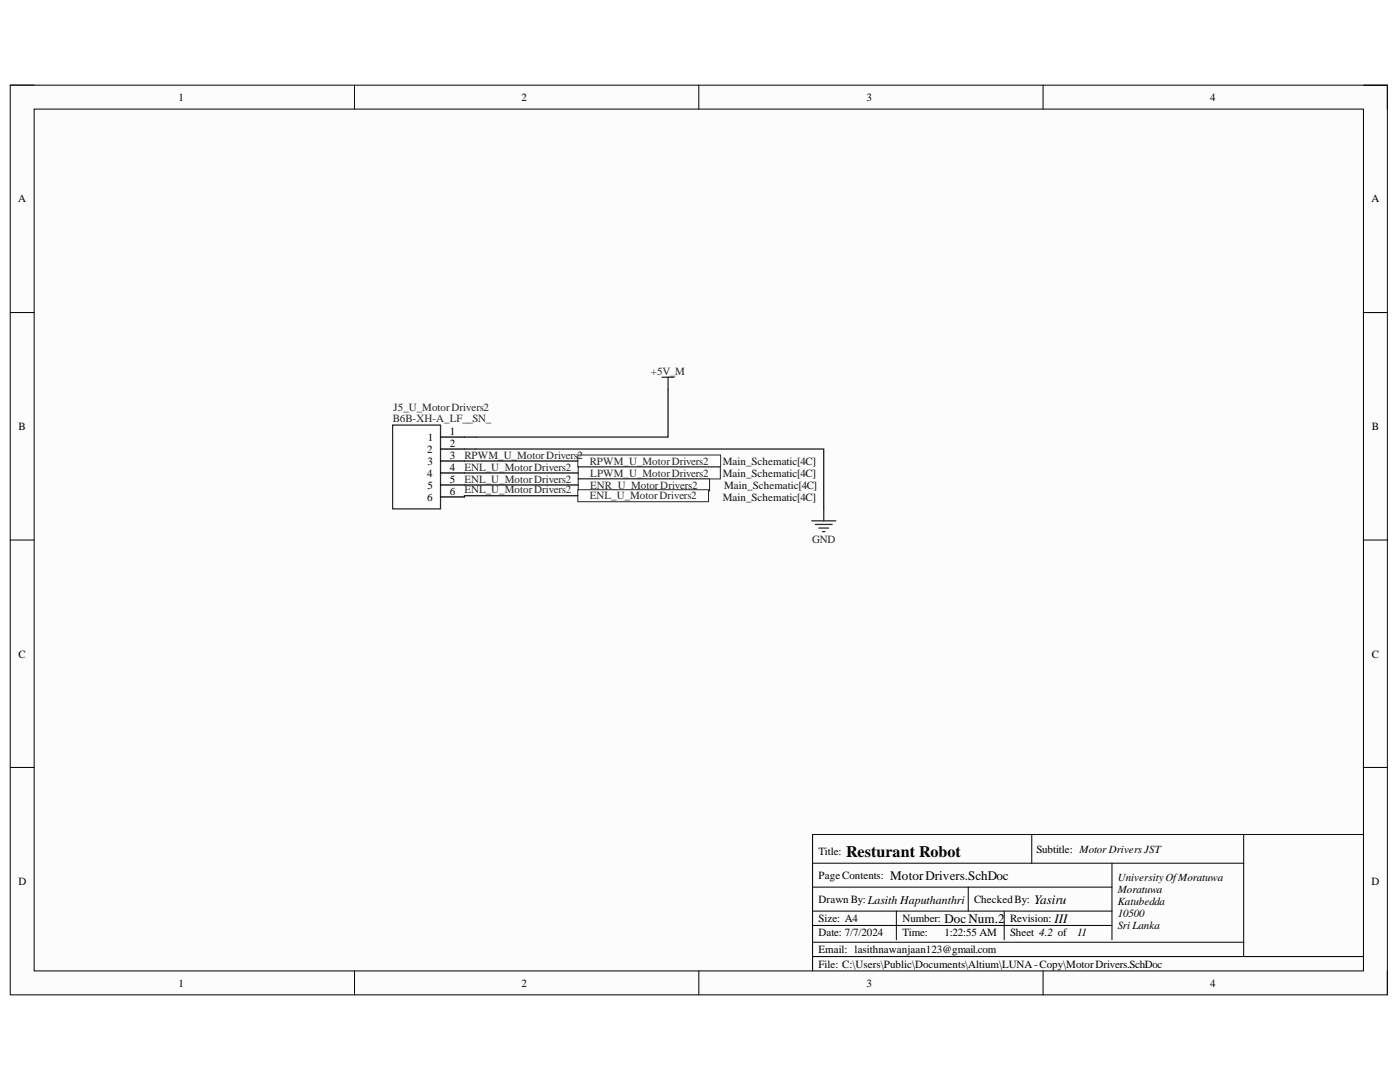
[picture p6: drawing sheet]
<svg xmlns="http://www.w3.org/2000/svg" width="279mm" height="216mm" viewBox="0 0 279 216" stroke-linecap="round" stroke-linejoin="round" font-family="sans-serif">
<defs><g id="words">
<text font-size="3.2" x="168.9" y="171">Resturant Robot</text>
<g font-size="2.6">
<text x="177.7" y="175.5">MotorDrivers.SchDoc</text>
<text x="188.5" y="184.1">DocNum.2</text>
<text x="206.4" y="180.3">Yasiru</text>
<text x="210.5" y="184.1">III</text>
</g>
<g font-size="2.2">
<text x="35.6" y="20.1">1</text>
<text x="104.1" y="20.1">2</text>
<text x="172.9" y="20.1">3</text>
<text x="241.5" y="20.1">4</text>
<text x="3.6" y="40.4">A</text>
<text x="273.7" y="40.4">A</text>
<text x="3.7" y="85.8">B</text>
<text x="85.4" y="88">1</text>
<text x="89.8" y="86.8">1</text>
<text x="89.8" y="89.2">2</text>
<text x="273.8" y="85.8">B</text>
<text x="85.2" y="90.3">2</text>
<text x="85.2" y="95.2">4</text>
<text x="85.3" y="92.7">3</text>
<text x="89.8" y="91.5">3</text>
<text x="89.8" y="94">4</text>
<text x="85.2" y="99.9">6</text>
<text x="85.3" y="97.5">5</text>
<text x="89.8" y="96.3">5</text>
<text x="89.8" y="98.7">6</text>
<text x="3.7" y="131.2">C</text>
<text x="273.8" y="131.2">C</text>
<text x="163.4" y="170.6">Title:</text>
<text x="206.8" y="170.1">Subtitle: Motor Drivers JST</text>
<text x="3.7" y="176.6">D</text>
<text x="163.4" y="175.4">PageContents:</text>
<text x="223.1" y="175.9">UniversityOfMoratuwa</text>
<text x="223.1" y="178.2">Moratuwa</text>
<text x="273.7" y="176.6">D</text>
<text x="163.4" y="184">Size: A4</text>
<text x="163.4" y="180.2">Drawn By:Lasith Haputhanthri</text>
<text x="180.1" y="184">Number:</text>
<text x="194.4" y="180.2">CheckedBy:</text>
<text x="201.6" y="184">Revision:</text>
<text x="223.1" y="180.7">Katubedda</text>
<text x="223.1" y="183">10500</text>
<text x="223.1" y="185.4">Sri Lanka</text>
<text x="163.4" y="186.9">Date: 7/7/2024</text>
<text x="163.4" y="190.2">Email: lasithnawanjaan123@gmail.com</text>
<text x="180.1" y="186.9">Time:</text>
<text x="188.5" y="186.9">1:22:55 AM</text>
<text x="201.6" y="186.9">Sheet 4.2 of</text>
<text x="214.9" y="186.9">11</text>
<text x="35.6" y="196.9">1</text>
<text x="104.1" y="196.9">2</text>
<text x="163.4" y="193.1">File: C:\Users\Public\Documents\Altium\LUNA-Copy\MotorDrivers.SchDoc</text>
<text x="172.9" y="196.9">3</text>
<text x="241.5" y="196.9">4</text>
</g>
<g font-size="2.2" fill="#262626">
<text x="129.9" y="74.8">+5V_M</text>
<text x="78.6" y="82">J5_U_MotorDrivers2</text>
<text x="78.4" y="84.2">B6B-XH-A_LF__SN_</text>
<text x="92.7" y="91.5">RPWM_U_MotorDrivers2</text>
<text x="92.7" y="94">ENL_U_MotorDrivers2</text>
<text x="117.7" y="92.7">RPWM_U_MotorDrivers2</text>
<text x="117.8" y="95.2">LPWM_U_MotorDrivers2</text>
<text x="92.7" y="96.3">ENL_U_MotorDrivers2</text>
<text x="92.7" y="98.5">ENL_U_MotorDrivers2</text>
<text x="117.7" y="99.6">ENL_U_MotorDrivers2</text>
<text x="117.8" y="97.5">ENR_U_MotorDrivers2</text>
<text x="162.1" y="108.3">GND</text>
</g>
<g font-size="2.2" fill="#0e0e0e">
<text x="144.3" y="92.7">Main_Schematic[4C]</text>
<text x="144.3" y="95.2">Main_Schematic[4C]</text>
<text x="144.3" y="99.9">Main_Schematic[4C]</text>
<text x="144.5" y="97.5">Main_Schematic[4C]</text>
</g>
</g></defs>
<path d="M2 17h274.9v181.5h-274.9z" fill-rule="evenodd" fill="#fcfcfc"/>
<path d="M2 17h274.9v181.5h-274.9z" fill="none" stroke="#000" stroke-width=".2"/>
<path d="M6.8 21.8h265.3v171.9h-265.3z" fill-rule="evenodd" fill="#fcfcfc"/>
<g fill="none" stroke="#000" stroke-width=".2">
<path d="M2 17h4.8M70.7 17v4.8M139.5 17v4.8M208.2 17v4.8M272.1 17h4.8v4.8M6.8 21.8h265.3v171.9h-265.3zM2 62.4h4.8M272.1 62.4h4.8M2 107.8h4.8M272.1 107.8h4.8M2 153.1h4.8M272.1 153.1h4.8"/>
<path d="M162.2 177h59.7M162.2 172.2h86M193.2 177v4.8M205.9 166.5v5.7M221.9 172.2v15.3M248.2 166.5v24.4M272.1 166.5h-109.9v27.2M70.8 193.7v4.8M139.5 193.7v4.8M162.2 181.8h59.7M162.2 184.7h59.7M162.2 188h86"/>
<path d="M162.2 190.9h109.9M178.9 181.8v5.7M200.4 181.8v5.7M208.2 193.7v4.8M276.9 193.7v4.8"/>
</g>
<path d="M132.1 75.3h2.4M133.3 75.3v2.4M162 103.9h4.8M162.7 104.6h3.4M163.4 105.4h1.9M164.2 106.1h.4M164.4 101.5v2.4" fill="none" stroke="#262626" stroke-width=".25"/>
<path d="M115.3 90.8h28.5v2.4h-28.5z" fill-rule="evenodd" fill="#fefefe"/>
<path d="M115.3 90.8h28.5v2.4h-28.5z" fill="none" stroke="#262626" stroke-width=".2"/>
<path d="M115.4 93.2h28.4v2.4h-28.4z" fill-rule="evenodd" fill="#fefefe"/>
<path d="M115.4 93.2h28.4v2.4h-28.4z" fill="none" stroke="#262626" stroke-width=".2"/>
<path d="M115.4 95.6h26.2v2.4h-26.2z" fill-rule="evenodd" fill="#fefefe"/>
<path d="M115.4 95.6h26.2v2.4h-26.2z" fill="none" stroke="#262626" stroke-width=".2"/>
<path d="M115.3 97.7h26.1v2.4h-26.1z" fill-rule="evenodd" fill="#fefefe"/>
<path d="M115.3 97.7h26.1v2.4h-26.1z" fill="none" stroke="#262626" stroke-width=".2"/>
<path d="M78.4 84.8h9.5v16.7h-9.5z" fill-rule="evenodd" fill="#fefefe"/>
<path d="M78.4 84.8h9.5v16.7h-9.5z" fill="none" stroke="#262626" stroke-width=".25"/>
<path d="M87.9 87.2h4.8M87.9 89.6h4.8M87.9 92h4.8M87.9 94.4h4.8M87.9 96.8h4.8M87.9 99.2h4.8" fill="none" stroke="#000" stroke-width=".25"/>
<path d="M92.7 87.2h2.4M92.7 89.6h2.3M92.7 92h22.6M92.7 94.4h22.7M92.7 96.8h22.7M115.3 98.9h-22.6v.3" fill="none" stroke="#0e0e0e" stroke-width=".25"/>
<path d="M133.3 77.7v9.5h-38.2M95 89.6h69.4v11.9" fill="none" stroke="#1c1c1c" stroke-width=".25"/>
<use href="#words"/>
</svg>
